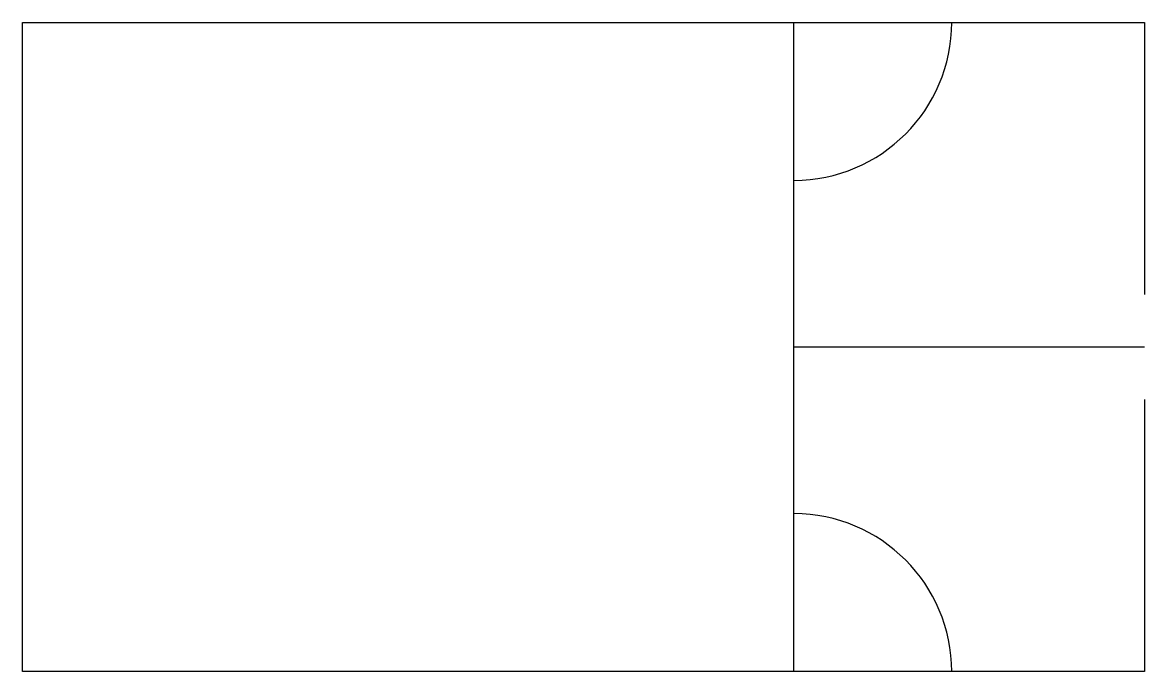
# Model space of a CAD drawing. Extents: x 6639 to 7023, y 4818 to 5040.
import ezdxf

# ---------------------------------------------------------------- set-up
doc = ezdxf.new("R2010")
doc.units = 0
doc.layers.get('0').update_dxf_attribs({"linetype": 'CONTINUOUS'})

msp = doc.modelspace()

# ---------------------------------------------------------------- linework, layer by layer
at = {"color": 0}
for p, q in [((6639, 5040), (7023, 5040)), ((6639, 4818), (6639, 5040)), ((6903, 4818), (6903, 5040)), ((7023, 5040), (7023, 4947)), ((7023, 4929), (6903, 4929)), ((7023, 4911), (7023, 4818)), ((7023, 4818), (6639, 4818))]:
    msp.add_line(p, q, dxfattribs=at)
for centre, start, end in [((6903, 5040), 270, 0), ((6903, 4818), 0, 90)]:
    msp.add_arc(centre, 54, start, end, dxfattribs=at)

doc.saveas('drawing.dxf')
